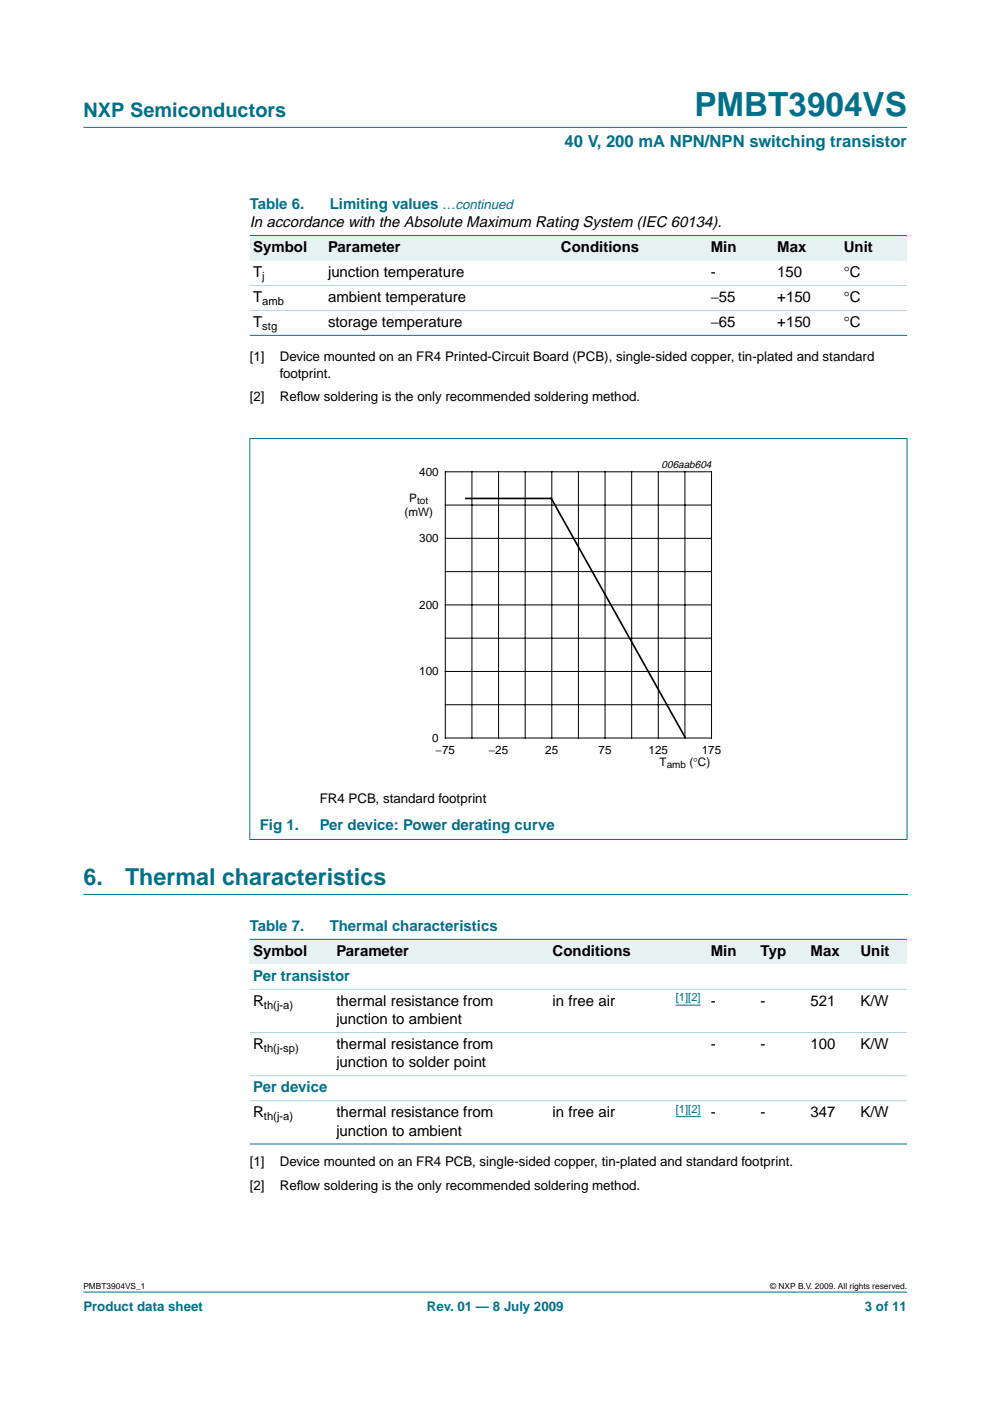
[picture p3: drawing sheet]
<svg xmlns="http://www.w3.org/2000/svg" width="210mm" height="297mm" viewBox="0 0 210 297" stroke-linecap="round" stroke-linejoin="round" font-family="sans-serif">
<defs><g id="words">
<text font-size="7.1" fill="#00708a" x="147.2" y="24.7">PMBT3904VS</text>
<g font-size="4.9" fill="#00708a">
<text x="17.7" y="187.6">6.</text>
<text x="26.5" y="187.6">Thermal characteristics</text>
</g>
<text font-size="4.2" fill="#00708a" x="17.7" y="24.9">NXP Semiconductors</text>
<text font-size="3.5" fill="#00708a" x="119.7" y="31.1">40 V, 200 mA NPN/NPN switching transistor</text>
<g font-size="3.2" fill="#00708a">
<text x="53" y="44.3">Table 6.</text>
<text x="69.9" y="44.3">Limiting values …continued</text>
<text x="55.1" y="175.9">Fig 1.</text>
<text x="67.8" y="175.9">Per device: Power derating curve</text>
<text x="53" y="197.4">Table 7.</text>
<text x="69.9" y="197.4">Thermal characteristics</text>
<text x="53.7" y="208">Per transistor</text>
<text x="53.7" y="231.6">Per device</text>
</g>
<g font-size="3.2">
<text x="53" y="48.2">In accordance with the Absolute Maximum Rating System (IEC 60134).</text>
<text x="53.7" y="53.5">Symbol</text>
<text x="69.5" y="53.5">Parameter</text>
<text x="118.9" y="53.5">Conditions</text>
<text x="150.7" y="53.5">Min</text>
<text x="164.8" y="53.5">Max</text>
<text x="178.9" y="53.5">Unit</text>
<text x="53.7" y="58.8">T</text>
<text x="69.5" y="58.8">junction temperature</text>
<text x="150.7" y="58.8">-</text>
<text x="164.8" y="58.8">150</text>
<text x="178.9" y="58.8">°C</text>
<text x="53.7" y="64">T</text>
<text x="69.5" y="64">ambient temperature</text>
<text x="150.7" y="64">−55</text>
<text x="164.8" y="64">+150</text>
<text x="178.9" y="64">°C</text>
<text x="53.7" y="69.3">T</text>
<text x="69.5" y="69.3">storage temperature</text>
<text x="150.7" y="69.3">−65</text>
<text x="164.8" y="69.3">+150</text>
<text x="178.9" y="69.3">°C</text>
<text x="53.7" y="202.7">Symbol</text>
<text x="71.3" y="202.7">Parameter</text>
<text x="117.2" y="202.7">Conditions</text>
<text x="150.7" y="202.7">Min</text>
<text x="161.3" y="202.7">Typ</text>
<text x="171.9" y="202.7">Max</text>
<text x="182.4" y="202.7">Unit</text>
<text x="53.7" y="213.3">R</text>
<text x="71.3" y="213.3">thermal resistance from</text>
<text x="117.2" y="213.3">in free air</text>
<text x="150.7" y="213.3">-</text>
<text x="161.3" y="213.3">-</text>
<text x="171.9" y="213.3">521</text>
<text x="182.4" y="213.3">K/W</text>
<text x="71.3" y="217.2">junction to ambient</text>
<text x="53.7" y="222.4">R</text>
<text x="71.3" y="222.4">thermal resistance from</text>
<text x="71.3" y="226.3">junction to solder point</text>
<text x="150.7" y="222.4">-</text>
<text x="161.3" y="222.4">-</text>
<text x="171.9" y="222.4">100</text>
<text x="182.4" y="222.4">K/W</text>
<text x="53.7" y="236.9">R</text>
<text x="71.3" y="236.9">thermal resistance from</text>
<text x="117.2" y="236.9">in free air</text>
<text x="150.7" y="236.9">-</text>
<text x="161.3" y="236.9">-</text>
<text x="171.9" y="236.9">347</text>
<text x="182.4" y="236.9">K/W</text>
<text x="71.3" y="240.8">junction to ambient</text>
</g>
<g font-size="2.8">
<text x="53" y="76.5">[1]</text>
<text x="59.3" y="76.5">Device mounted on an FR4 Printed-Circuit Board (PCB), single-sided copper, tin-plated and standard</text>
<text x="59.3" y="80">footprint.</text>
<text x="53" y="85">[2]</text>
<text x="59.3" y="85">Ref</text>
<text x="62.9" y="85">low soldering is the only recommended soldering method.</text>
<text x="67.8" y="170.4">FR4 PCB, standard footprint</text>
<text x="53" y="247.3">[1]</text>
<text x="59.3" y="247.3">Device mounted on an FR4 PCB, single-sided copper, tin-plated and standard footprint.</text>
<text x="53" y="252.2">[2]</text>
<text x="59.3" y="252.2">Ref</text>
<text x="62.9" y="252.2">low soldering is the only recommended soldering method.</text>
</g>
<g font-size="2.8" fill="#00708a">
<text x="17.7" y="278">Product data sheet</text>
<text x="90.5" y="278">Rev. 01 — 8 July 2009</text>
<text x="183.4" y="278">3 of 11</text>
</g>
<g font-size="2.5">
<text x="88.9" y="100.9">400</text>
<text x="86.8" y="106.4">P</text>
<text x="85.8" y="109.4">(mW)</text>
<text x="88.9" y="115">300</text>
<text x="88.9" y="129.1">200</text>
<text x="88.9" y="143.2">100</text>
<text x="91.6" y="157.3">0</text>
<text x="92.4" y="159.9">−75</text>
<text x="103.7" y="159.9">−25</text>
<text x="115.6" y="159.9">25</text>
<text x="126.9" y="159.9">75</text>
<text x="137.5" y="159.9">125</text>
<text x="148.8" y="159.9">175</text>
<text x="139.9" y="162.4">T</text>
<text x="146.2" y="162.4">(°C)</text>
</g>
<g font-size="2.4">
<text x="55.6" y="59.3">j</text>
<text x="55.6" y="64.6">amb</text>
<text x="55.6" y="69.9">stg</text>
<text x="56" y="213.8">th(j-a)</text>
<text x="56" y="223">th(j-sp)</text>
<text x="56" y="237.5">th(j-a)</text>
</g>
<g font-size="2.4" fill="#00f">
<text x="143.3" y="212.3">[1][2]</text>
<text x="143.3" y="236">[1][2]</text>
</g>
<text font-size="2.2" x="140.3" y="99.2">006aab604</text>
<g font-size="2.1">
<text x="88.4" y="106.9">tot</text>
<text x="141.4" y="162.9">amb</text>
</g>
<g font-size="1.8">
<text x="17.7" y="273.4">PMBT3904VS_1</text>
<text x="163.3" y="273.4">© NXP B.V. 2009. All rights reserved.</text>
</g>
</g></defs>
<g fill="#00708a" stroke="#00708a" stroke-width=".21">
<path d="M17.7 273.9h174.6z"/>
<path d="M17.7 27h174.6z"/>
</g>
<path d="M17.7 189.6h174.7" fill="none" stroke="#00708a" stroke-width=".21"/>
<g fill="#e6f2f2">
<path d="M53 49.9h15.8v5.3h-15.8z" fill-rule="evenodd"/>
<path d="M68.8 49.9h49.4v5.3h-49.4z" fill-rule="evenodd"/>
<path d="M118.2 49.9h23v5.3h-23z" fill-rule="evenodd"/>
<path d="M141.2 49.9h8.8v5.3h-8.8z" fill-rule="evenodd"/>
<path d="M150 49.9h14.1v5.3h-14.1z" fill-rule="evenodd"/>
<path d="M164.1 49.9h14.1v5.3h-14.1z" fill-rule="evenodd"/>
<path d="M178.2 49.9h14.1v5.3h-14.1z" fill-rule="evenodd"/>
</g>
<g fill="#00708a" stroke="#00708a" stroke-width=".21">
<path d="M53 49.9h139.3z"/>
<path d="M53 71.1h139.3z"/>
<path d="M53 93v85z"/>
<path d="M192.3 93v85z"/>
<path d="M52.9 93h139.5z"/>
<path d="M52.9 178h139.5z"/>
</g>
<g fill="#b3d4db" stroke="#b3d4db" stroke-width=".21">
<path d="M53 60.5h139.3z"/>
<path d="M53 65.8h139.3z"/>
</g>
<path d="M81.7 97.2h81.9v66.3h-81.9z" fill="none" stroke="#fff" stroke-width=".21"/>
<g fill="none" stroke="#000" stroke-width=".21">
<path d="M94.4 100h56.5v56.5h-56.5zM94.4 114.1h56.5M94.4 107.1h56.5M100.1 100v56.5M105.7 100v56.5M111.4 100v56.5M117 100v56.5M122.6 100v56.5M128.3 100v56.5M133.9 100v56.5M139.6 100v56.5M145.2 100v56.5"/>
<path d="M94.4 135.3h56.5M94.4 128.3h56.5M94.4 121.2h56.5M94.4 149.4h56.5M94.4 142.4h56.5"/>
</g>
<path d="M98.8 105.7h18.1l28.3 50.5" fill="none" stroke="#000" stroke-width=".35"/>
<g fill="#e6f2f2">
<path d="M53 199.2h17.6v5.3h-17.6z" fill-rule="evenodd"/>
<path d="M70.6 199.2h45.9v5.3h-45.9z" fill-rule="evenodd"/>
<path d="M116.5 199.2h24.7v5.3h-24.7z" fill-rule="evenodd"/>
<path d="M141.2 199.2h8.8v5.3h-8.8z" fill-rule="evenodd"/>
<path d="M150 199.2h10.6v5.3h-10.6z" fill-rule="evenodd"/>
<path d="M160.6 199.2h10.5v5.3h-10.5z" fill-rule="evenodd"/>
<path d="M171.1 199.2h10.6v5.3h-10.6z" fill-rule="evenodd"/>
<path d="M181.7 199.2h10.6v5.3h-10.6z" fill-rule="evenodd"/>
</g>
<path d="M143.3 213.1h5.3M143.3 236.7h5.3" fill="none" stroke="#00f" stroke-width=".21"/>
<g fill="#00708a" stroke="#00708a" stroke-width=".21">
<path d="M53 199.2h139.3z"/>
<path d="M53 242.6h139.3z"/>
</g>
<g fill="#b3d4db" stroke="#b3d4db" stroke-width=".21">
<path d="M53 209.7h139.3z"/>
<path d="M53 218.9h139.3z"/>
<path d="M53 228.1h139.3z"/>
<path d="M53 233.4h139.3z"/>
</g>
<use href="#words"/>
</svg>
